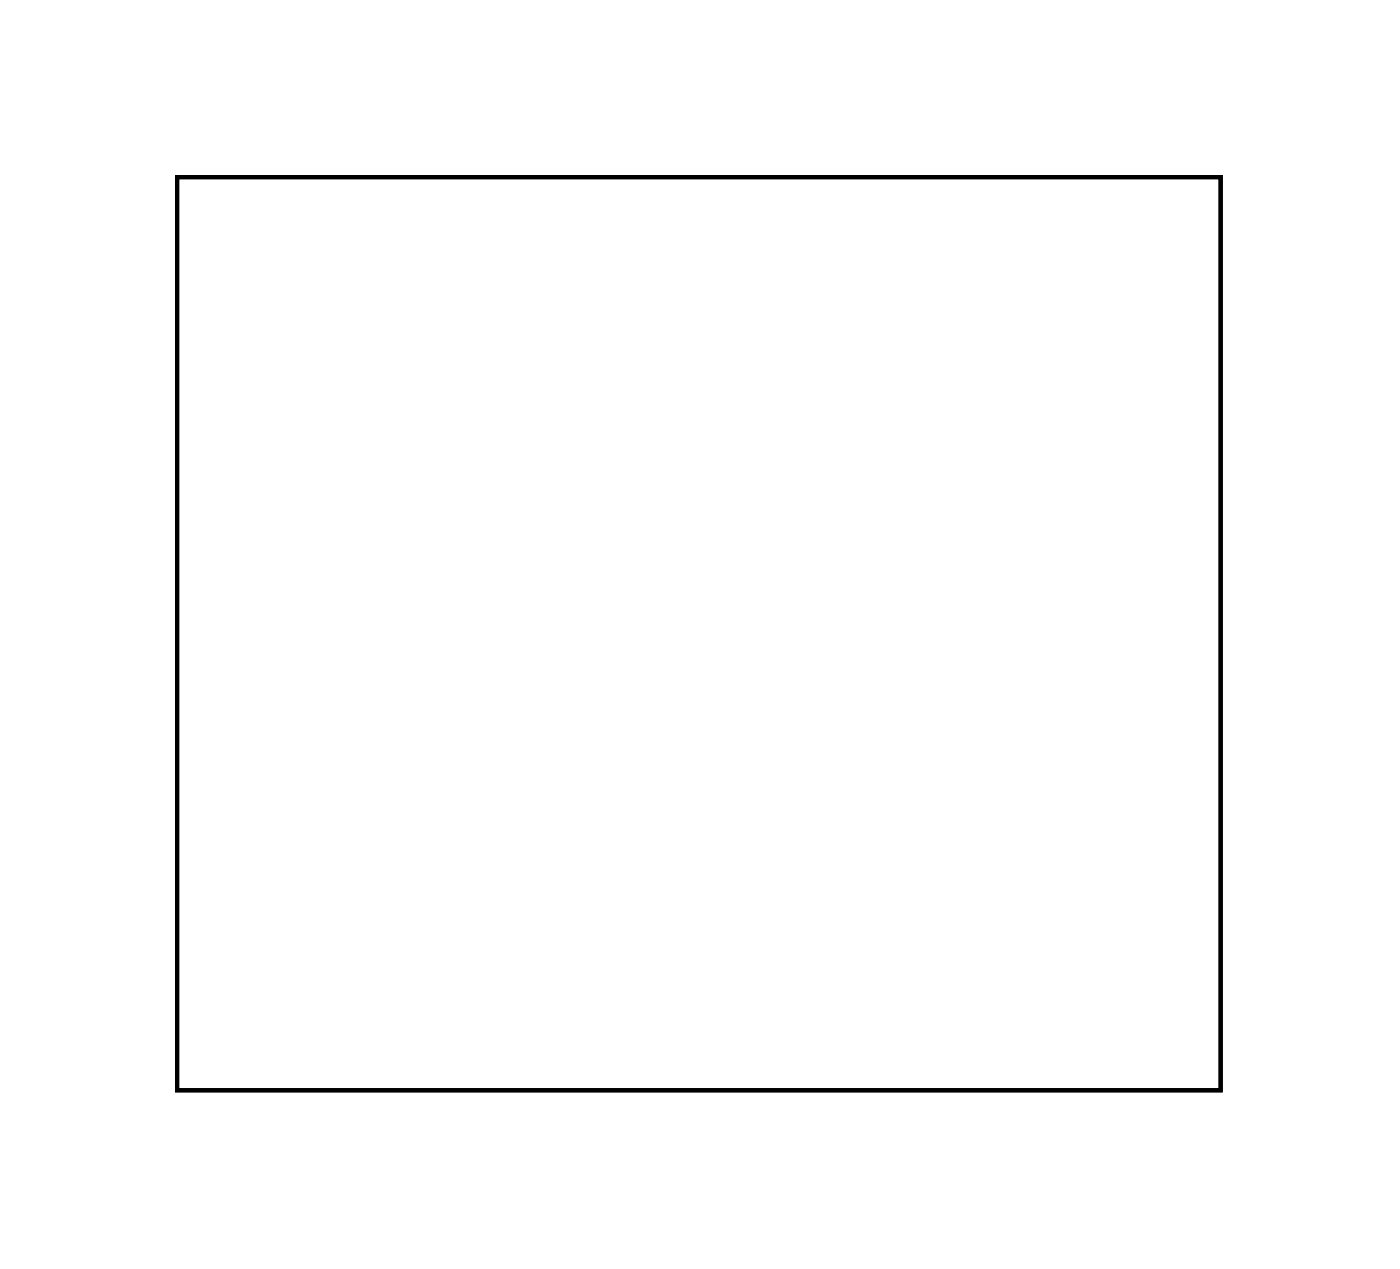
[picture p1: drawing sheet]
<svg xmlns="http://www.w3.org/2000/svg" width="68mm" height="61mm" viewBox="0 0 68 61" stroke-linecap="round" stroke-linejoin="round" font-family="sans-serif">
<path d="M8.6 8.6h50.5v44.1h-50.5z" fill="none" stroke="#000" stroke-width=".2"/>
<path d="M8.6 8.6h50.5v44.1h-50.5z" fill="none" stroke="#000" stroke-width=".05"/>
<circle cx="25.5" cy="45" r=".6" fill="#fff"/>
<circle cx="25.5" cy="45" r=".6" fill="none" stroke="#fff" stroke-width=".65" stroke-linecap="butt"/>
<path d="M24.9 44.4h1.2v1.2h-1.2z" fill="#fff"/>
<path d="M24.9 44.4h1.2v1.2h-1.2z" fill="none" stroke="#fff" stroke-width=".65" stroke-linecap="butt"/>
<circle cx="25.5" cy="47.5" r=".6" fill="#fff"/>
<circle cx="25.5" cy="47.5" r=".6" fill="none" stroke="#fff" stroke-width=".65" stroke-linecap="butt"/>
<circle cx="30.6" cy="45" r=".6" fill="#fff"/>
<circle cx="30.6" cy="45" r=".6" fill="none" stroke="#fff" stroke-width=".65" stroke-linecap="butt"/>
<path d="M30 44.4h1.2v1.2h-1.2z" fill="#fff"/>
<path d="M30 44.4h1.2v1.2h-1.2z" fill="none" stroke="#fff" stroke-width=".65" stroke-linecap="butt"/>
<circle cx="30.6" cy="47.5" r=".6" fill="#fff"/>
<circle cx="30.6" cy="47.5" r=".6" fill="none" stroke="#fff" stroke-width=".65" stroke-linecap="butt"/>
<circle cx="35.6" cy="45" r=".6" fill="#fff"/>
<circle cx="35.6" cy="45" r=".6" fill="none" stroke="#fff" stroke-width=".65" stroke-linecap="butt"/>
<path d="M35 44.4h1.2v1.2h-1.2z" fill="#fff"/>
<path d="M35 44.4h1.2v1.2h-1.2z" fill="none" stroke="#fff" stroke-width=".65" stroke-linecap="butt"/>
<circle cx="35.6" cy="47.5" r=".6" fill="#fff"/>
<circle cx="35.6" cy="47.5" r=".6" fill="none" stroke="#fff" stroke-width=".65" stroke-linecap="butt"/>
<circle cx="40.7" cy="45" r=".6" fill="#fff"/>
<circle cx="40.7" cy="45" r=".6" fill="none" stroke="#fff" stroke-width=".65" stroke-linecap="butt"/>
<path d="M40.1 44.4h1.2v1.2h-1.2z" fill="#fff"/>
<path d="M40.1 44.4h1.2v1.2h-1.2z" fill="none" stroke="#fff" stroke-width=".65" stroke-linecap="butt"/>
<circle cx="40.7" cy="47.5" r=".6" fill="#fff"/>
<circle cx="40.7" cy="47.5" r=".6" fill="none" stroke="#fff" stroke-width=".65" stroke-linecap="butt"/>
<circle cx="45.8" cy="45" r=".6" fill="#fff"/>
<circle cx="45.8" cy="45" r=".6" fill="none" stroke="#fff" stroke-width=".65" stroke-linecap="butt"/>
<path d="M45.2 44.4h1.2v1.2h-1.2z" fill="#fff"/>
<path d="M45.2 44.4h1.2v1.2h-1.2z" fill="none" stroke="#fff" stroke-width=".65" stroke-linecap="butt"/>
<circle cx="45.8" cy="47.5" r=".6" fill="#fff"/>
<circle cx="45.8" cy="47.5" r=".6" fill="none" stroke="#fff" stroke-width=".65" stroke-linecap="butt"/>
<circle cx="50.9" cy="45" r=".6" fill="#fff"/>
<circle cx="50.9" cy="45" r=".6" fill="none" stroke="#fff" stroke-width=".65" stroke-linecap="butt"/>
<path d="M50.3 44.4h1.2v1.2h-1.2z" fill="#fff"/>
<path d="M50.3 44.4h1.2v1.2h-1.2z" fill="none" stroke="#fff" stroke-width=".65" stroke-linecap="butt"/>
<circle cx="50.9" cy="47.5" r=".6" fill="#fff"/>
<circle cx="50.9" cy="47.5" r=".6" fill="none" stroke="#fff" stroke-width=".65" stroke-linecap="butt"/>
<circle cx="25.5" cy="29.7" r=".7" fill="#fff"/>
<circle cx="25.5" cy="29.7" r=".7" fill="none" stroke="#fff" stroke-width=".76" stroke-linecap="butt"/>
<circle cx="25.5" cy="39.9" r=".7" fill="#fff"/>
<circle cx="25.5" cy="39.9" r=".7" fill="none" stroke="#fff" stroke-width=".76" stroke-linecap="butt"/>
<circle cx="30.6" cy="29.7" r=".7" fill="#fff"/>
<circle cx="30.6" cy="29.7" r=".7" fill="none" stroke="#fff" stroke-width=".76" stroke-linecap="butt"/>
<circle cx="30.6" cy="39.9" r=".7" fill="#fff"/>
<circle cx="30.6" cy="39.9" r=".7" fill="none" stroke="#fff" stroke-width=".76" stroke-linecap="butt"/>
<circle cx="35.6" cy="29.7" r=".7" fill="#fff"/>
<circle cx="35.6" cy="29.7" r=".7" fill="none" stroke="#fff" stroke-width=".76" stroke-linecap="butt"/>
<circle cx="35.6" cy="39.9" r=".7" fill="#fff"/>
<circle cx="35.6" cy="39.9" r=".7" fill="none" stroke="#fff" stroke-width=".76" stroke-linecap="butt"/>
<circle cx="40.7" cy="29.7" r=".7" fill="#fff"/>
<circle cx="40.7" cy="29.7" r=".7" fill="none" stroke="#fff" stroke-width=".76" stroke-linecap="butt"/>
<circle cx="40.7" cy="39.9" r=".7" fill="#fff"/>
<circle cx="40.7" cy="39.9" r=".7" fill="none" stroke="#fff" stroke-width=".76" stroke-linecap="butt"/>
<circle cx="45.8" cy="29.7" r=".7" fill="#fff"/>
<circle cx="45.8" cy="29.7" r=".7" fill="none" stroke="#fff" stroke-width=".76" stroke-linecap="butt"/>
<circle cx="45.8" cy="39.9" r=".7" fill="#fff"/>
<circle cx="45.8" cy="39.9" r=".7" fill="none" stroke="#fff" stroke-width=".76" stroke-linecap="butt"/>
<circle cx="50.9" cy="29.7" r=".7" fill="#fff"/>
<circle cx="50.9" cy="29.7" r=".7" fill="none" stroke="#fff" stroke-width=".76" stroke-linecap="butt"/>
<circle cx="50.9" cy="39.9" r=".7" fill="#fff"/>
<circle cx="50.9" cy="39.9" r=".7" fill="none" stroke="#fff" stroke-width=".76" stroke-linecap="butt"/>
<path d="M32.3 13.7h1.6v1.5h-1.6z" fill="#fff"/>
<path d="M32.3 13.7h1.6v1.5h-1.6z" fill="none" stroke="#fff" stroke-width=".76" stroke-linecap="butt"/>
<circle cx="33.1" cy="14.5" r=".76" fill="#fff"/>
<circle cx="33.1" cy="14.5" r=".76" fill="none" stroke="#fff" stroke-width=".76" stroke-linecap="butt"/>
<circle cx="38.1" cy="14.5" r=".76" fill="#fff"/>
<circle cx="38.1" cy="14.5" r=".76" fill="none" stroke="#fff" stroke-width=".76" stroke-linecap="butt"/>
<circle cx="56" cy="50" r="1.1" fill="#fff"/>
<circle cx="56" cy="50" r="1.1" fill="none" stroke="#fff" stroke-width=".25"/>
<circle cx="56" cy="11.9" r="1.1" fill="#fff"/>
<circle cx="56" cy="11.9" r="1.1" fill="none" stroke="#fff" stroke-width=".25"/>
<circle cx="12.8" cy="11.9" r="1.1" fill="#fff"/>
<circle cx="12.8" cy="11.9" r="1.1" fill="none" stroke="#fff" stroke-width=".25"/>
<circle cx="12.8" cy="50" r="1.1" fill="#fff"/>
<circle cx="12.8" cy="50" r="1.1" fill="none" stroke="#fff" stroke-width=".25"/>
</svg>
